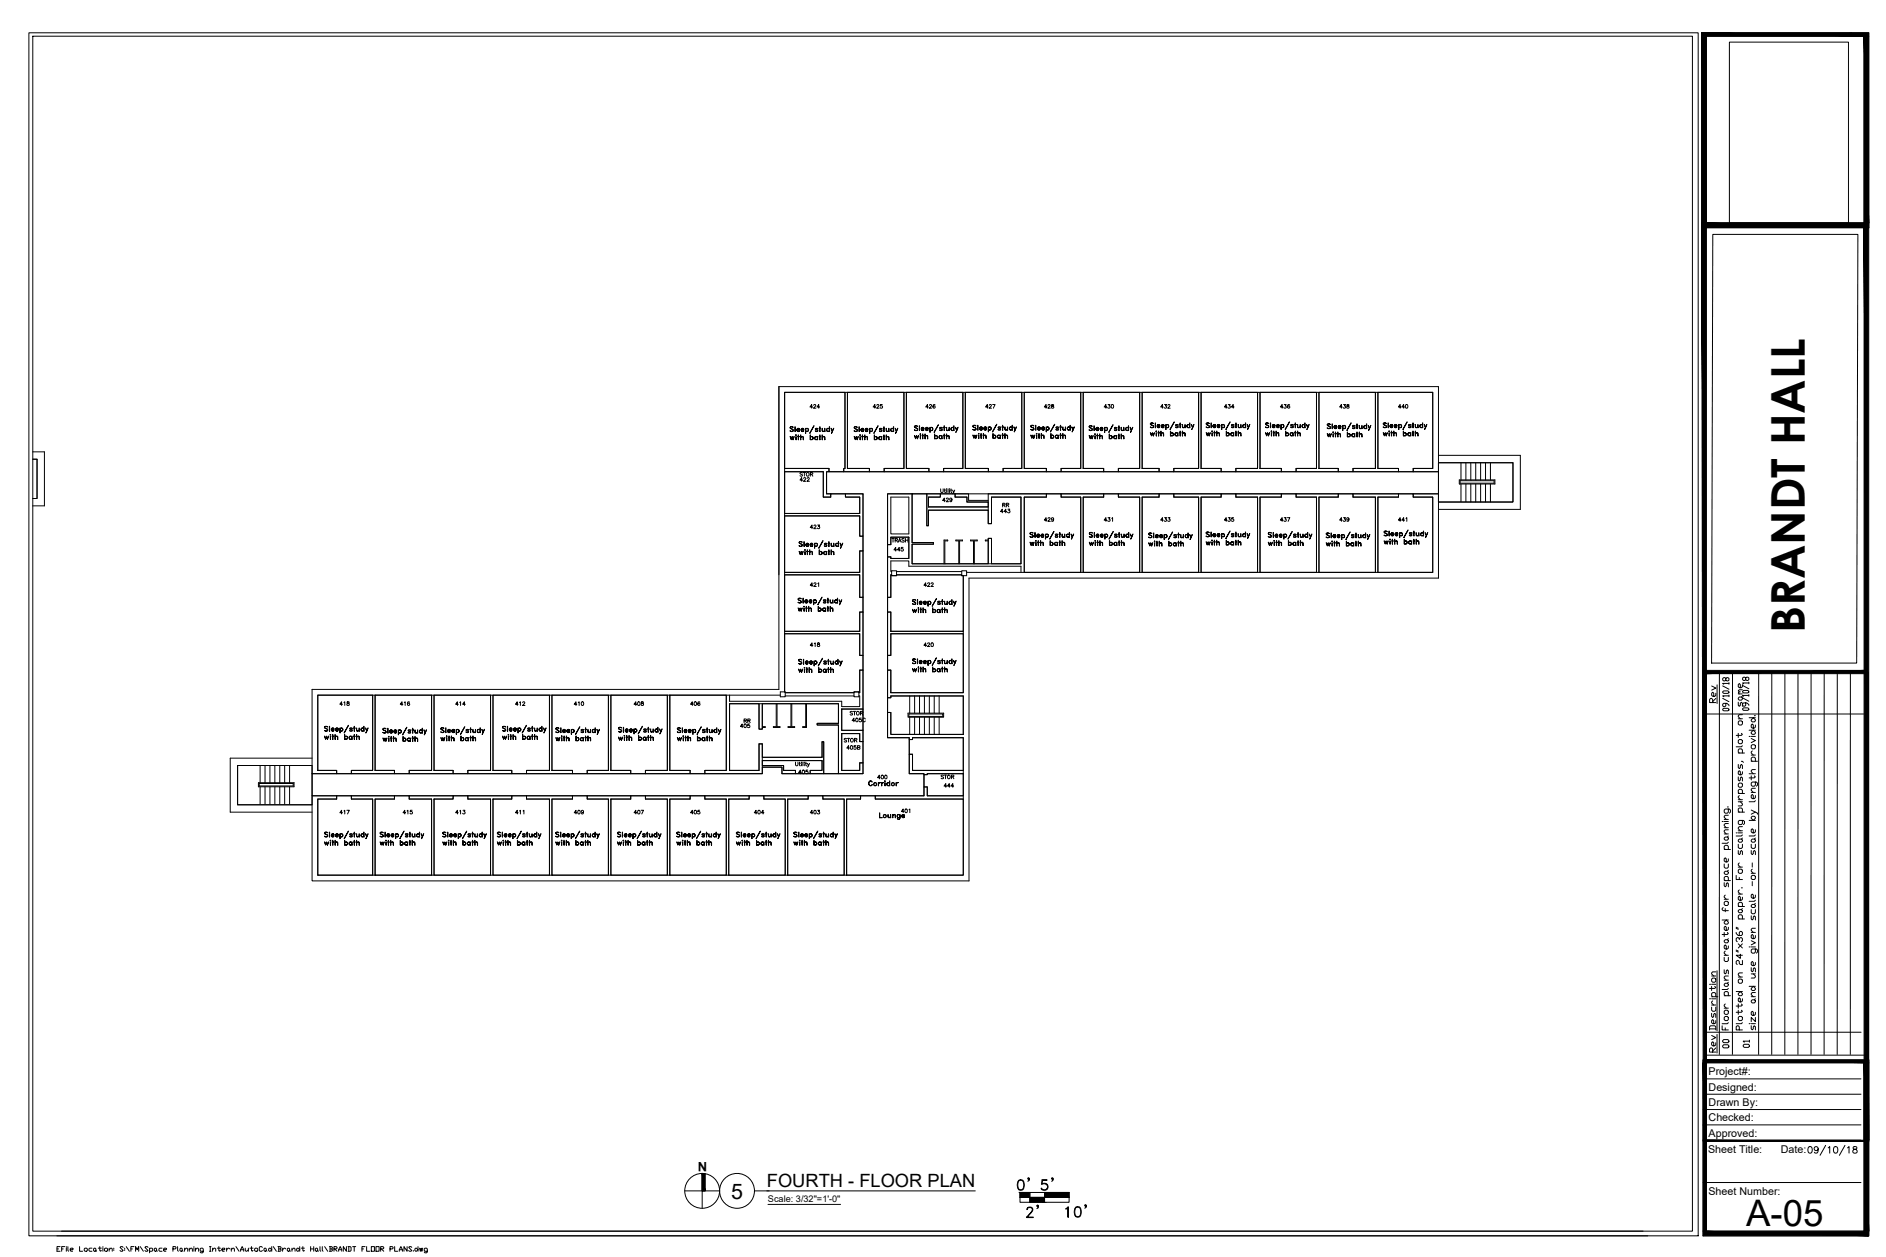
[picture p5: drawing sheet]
<svg xmlns="http://www.w3.org/2000/svg" width="914mm" height="610mm" viewBox="0 0 914 610" stroke-linecap="round" stroke-linejoin="round" font-family="sans-serif">
<defs><g id="words">
<text font-size="22.6" x="875" y="307" transform="rotate(-90 875 307)">BRANDT HALL</text>
<text font-size="17.7" x="847" y="594">A-05</text>
<text font-size="10.4" x="354" y="581">5</text>
<g font-size="10.1">
<text x="504" y="579">5'</text>
<text x="516" y="592">10'</text>
</g>
<g font-size="9.7">
<text x="500" y="579" transform="rotate(-90 500 579)">0'</text>
<text x="504" y="592" transform="rotate(-90 504 592)">2'</text>
</g>
<text font-size="8.9" x="372" y="576">FOURTH - FLOOR PLAN</text>
<text font-size="8.8" x="876" y="562">09/10/18</text>
<text font-size="7.5" x="847" y="501" transform="rotate(-90 847 501)">Plotted on 24&quot;x36&quot; paper. For scaling purposes, plot on same</text>
<g font-size="6.6">
<text x="425" y="399">Lounge</text>
<text x="840" y="509" transform="rotate(-90 840 509)">00</text>
<text x="849" y="509" transform="rotate(-90 849 509)">01</text>
</g>
<text font-size="6.3" x="343" y="564" transform="rotate(180 343 564)">N</text>
<text font-size="5.7" x="420" y="382">Corridor</text>
<text font-size="5.3" x="411" y="348">STOR</text>
<g font-size="5.2">
<text x="828" y="521">Project#:</text>
<text x="828" y="529">Designed:</text>
<text x="828" y="536">Drawn By:</text>
<text x="828" y="544">Checked:</text>
<text x="828" y="551">Approved:</text>
<text x="828" y="559">Sheet Title:</text>
<text x="863" y="559">Date:</text>
<text x="828" y="580">Sheet Number:</text>
</g>
<g font-size="4.9">
<text x="392" y="199">424</text>
<text x="422" y="199">425</text>
<text x="448" y="199">426</text>
<text x="477" y="199">427</text>
<text x="506" y="199">428</text>
<text x="534" y="199">430</text>
<text x="562" y="199">432</text>
<text x="593" y="199">434</text>
<text x="620" y="199">436</text>
<text x="649" y="199">438</text>
<text x="677" y="199">440</text>
<text x="387" y="235">422</text>
<text x="456" y="244">429</text>
<text x="484" y="250">443</text>
<text x="485" y="247">RR</text>
<text x="392" y="258">423</text>
<text x="506" y="254">429</text>
<text x="534" y="254">431</text>
<text x="562" y="254">433</text>
<text x="593" y="254">435</text>
<text x="620" y="254">437</text>
<text x="649" y="254">439</text>
<text x="677" y="254">441</text>
<text x="431" y="264">TRASH</text>
<text x="433" y="268">445</text>
<text x="392" y="286">421</text>
<text x="447" y="286">422</text>
<text x="392" y="315">418</text>
<text x="447" y="315">420</text>
<text x="164" y="343">418</text>
<text x="193" y="343">416</text>
<text x="220" y="343">414</text>
<text x="249" y="343">412</text>
<text x="278" y="343">410</text>
<text x="307" y="343">408</text>
<text x="334" y="343">406</text>
<text x="360" y="352">RR</text>
<text x="412" y="351">405C</text>
<text x="409" y="361">STOR</text>
<text x="410" y="365">405B</text>
<text x="386" y="376">405</text>
<text x="425" y="379">400</text>
<text x="455" y="379">STOR</text>
<text x="457" y="383">444</text>
<text x="164" y="396">417</text>
<text x="194" y="396">415</text>
<text x="220" y="396">413</text>
<text x="249" y="396">411</text>
<text x="278" y="396">409</text>
<text x="307" y="396">407</text>
<text x="334" y="396">405</text>
<text x="365" y="396">404</text>
<text x="392" y="396">403</text>
<text x="436" y="395">401</text>
</g>
<text font-size="4.4" x="372" y="583">Scale: 3/32&quot;=1'-0&quot;</text>
</g></defs>
<!-- layer: BLDGlines -->
<g fill="none" stroke="#000" stroke-width=".48">
<path d="M838 20h58v88h-58zM380 190h30v37h-1v2h-7v-2h-22zM380 190h315v37h-10v2h12v-42h-319v147h-227v41M380 190v146M410 190v37h-1v2h13v-2h-11v-37M411 190h27v37h-9v2h-7v-2h-11zM438 190v37h-9v2h21v-2h-11M439 190h28v37h-9v2h-8v-2h-11zM439 190v37M467 190v37h-9v2h21v-2h-11M468 190h27v37h-9v2h-7v-2h-11zM468 190v37"/>
<path d="M495 190v37h-9v2h21v-2h-10M497 190h27v37h-10v2h-7v-2h-10zM497 190v37M524 190v37h-10v2h21v-2h-10M525 190h28v37h-11v2h-7v-2h-10zM525 190v37M553 190v37h-11v2h20v-2h-8M554 190h27v37h-12v2h-7v-2h-8zM554 190v37M581 190v37h-12v2h23v-2h-10M582 190h28v37h-11v2h-7v-2h-10zM582 190v37"/>
<path d="M610 190v37h-11v2h22v-2h-10M611 190h27v37h-10v2h-7v-2h-10zM611 190v37M638 190v37h-10v2h21v-2h-10M639 190h28v37h-11v2h-7v-2h-10zM639 190v37M667 190v37h-11v2h22v-2h-10v-37M668 190h27v37h-10v2h-7v-2h-10zM16 219h6v26h-6M383 207h2h-2l2 1-1 1h-1h2zM383 212l1 1v-1l1 1v-1v1l-1-1v1zM385 207l1 2z"/>
<path d="M386 211h.1M386 212v1zM386 208h2a.7 .7 0 0 0-1 0 .7 .7 0 0 0 0 1h1a1 1 0 0 1-2 0 .7 .7 0 0 1 1-1 .7 .7 0 0 1 1 1h-2M387 212h.1M387 211v2zM388 211v2zM388 208h2a.7 .7 0 0 0-1 0 .7 .7 0 0 0 0 1h1a.7 .7 0 0 1-1 0 .7 .7 0 0 1 0-1 .7 .7 0 0 1 1 1h-2M389 212l1 1-1-1h-1zM391 208v2zM393 211v2zM395 206l-2 4zM395 209h1"/>
<path d="M395 208l2 1h-1M395 208h1M396 208h.1M396 208h-1l1 1M396 209h.1M396 212v1zM397 208h1zM397 212h1zM397 207l1 2zM397 211l1 2zM399 208v1h1h-1zM399 211v2z"/>
<path d="M399 212h1v1v-1h-1zM400 208v1zM402 207v2zM404 209l-1-1 1 1M404 208l-1 2zM414 212l1 1v-1l1 1v-1v1l-1-1v1zM414 207h2h-2l2 1-1 1h-1h2l-2-1zM416 207l1 2zM417 211h.1M417 212v1zM418 208h1a.7 .7 0 0 0-1 0 .7 .7 0 0 0 0 1h1a.7 .7 0 0 1-1 0 .7 .7 0 0 1 0-1 .7 .7 0 0 1 1 1h-1M418 212h1z"/>
<path d="M418 211v2zM419 211v2zM420 208h1a.7 .7 0 0 0-1 0 .7 .7 0 0 0 0 1h1a.7 .7 0 0 1-1 0 .7 .7 0 0 1 0-1 .7 .7 0 0 1 1 1h-1M420 212l1 1-1-1h-1zM422 208v2zM424 211v2zM426 206l-2 4zM426 209h1M426 208h1M426 208l2 1h-2M427 208h.1M427 208h-1l1 1"/>
<path d="M427 209h.1M427 212v1zM428 208h1zM428 212h1zM429 207v2zM429 211v2zM430 208v1h1h-1zM430 211v2zM430 212h1v1v-1h-1zM431 208v1zM433 207v2zM435 209l-1-1 1 1"/>
<path d="M435 208l-1 2zM443 207h2h-2l2 1v1l-2-1h2zM443 211l1 1v-1l1 1v-1v2l-1-1v1zM446 206v3zM446 210h.1M446 211h.1M446 211v2zM447 208l1-1v1h-1h1a.6 .6 0 0 0-1 0 .6 .6 0 0 0 0 1 .7 .7 0 0 0 1-1 .7 .7 0 0 1-1 1 .7 .7 0 0 1 0-1zM447 211h1zM447 210v3zM448 210l1 3zM449 212l1-1v2v-2z"/>
<path d="M449 208l1-1v1h-1h1a.6 .6 0 0 0-1 0 .6 .6 0 0 0 0 1 .7 .7 0 0 0 1-1 .7 .7 0 0 1-1 1 .7 .7 0 0 1 0-1zM451 207v3zM451 208a.8 .8 0 0 1 1-1 1 1 0 0 1 0 2 .8 .8 0 0 1-1-1v1a.7 .7 0 0 0 1-1 .7 .7 0 0 0-1-1zM453 210v3zM453 212a.8 .8 0 0 1 1-1 1 1 0 0 1 0 2 .8 .8 0 0 1-1-1l1 1a.7 .7 0 0 0 0-1 .7 .7 0 0 0 0-1zM455 206l-2 4zM455 212h2l-1-1a.7 .7 0 0 0-1 1 .7 .7 0 0 0 1 1l1-1a.8 .8 0 0 1-1 1 .8 .8 0 0 1-1-1zM456 209h1M456 208h1l-1 1M456 207h1M456 207v1M457 207l-1 1h1"/>
<path d="M457 208v1M457 211v2zM457 207h1zM457 211h1zM458 206v3zM458 210v3zM459 207v2l1-1v1h-1zM459 210v3zM459 212l1-1v2v-2zM460 207v2zM461 208h1v-1a.7 .7 0 0 0-1 1 .7 .7 0 0 0 1 1v-1a.8 .8 0 0 1-1 1 .8 .8 0 0 1 0-1zM462 206l1 3z"/>
<path d="M464 209l-1-2 1 2M464 207l-1 3zM472 211v1l1-1v1l1-1-1 2v-2l-1 2zM472 206l1 1h-1l1 1h-1h1l-1-1zM474 206v3zM474 210h.1M474 211l1 2zM475 208l1-1a.6 .6 0 0 0-1 0 .6 .6 0 0 0 0 1 .6 .6 0 0 0 1 0 .7 .7 0 0 1-1 0 .7 .7 0 0 1 0-1 .7 .7 0 0 1 1 1h-1M475 211h1zM476 210v3zM477 210v3zM477 211h1v2v-2z"/>
<path d="M477 208l1-1a.6 .6 0 0 0-1 0 .6 .6 0 0 0 0 1 .6 .6 0 0 0 1 0 .7 .7 0 0 1-1 0 .7 .7 0 0 1 0-1 .7 .7 0 0 1 1 1h-1M479 207v2zM481 210l1 3zM483 206l-2 3zM484 207h1h-1l1 1h-1M484 207l1 1h-1M484 207v1M485 211v2zM486 207h.1M486 211h.1M486 206v3zM486 210v3z"/>
<path d="M487 207v1h1v1l-1-1zM487 210v3zM487 211h1l1 2-1-2zM488 207l1 2zM491 206v3zM492 208l-1-1 1 2M493 207l-1 2zM500 211v1l1-1v1l1-1-1 2v-2l-1 2zM500 206l1 1h-1l1 1h-1h1l-1-1zM502 206v3zM503 210h.1M503 211v2z"/>
<path d="M503 208l1-1a.6 .6 0 0 0-1 0 .6 .6 0 0 0 0 1 .6 .6 0 0 0 1 0 .7 .7 0 0 1-1 0 .7 .7 0 0 1 0-1 .7 .7 0 0 1 1 1h-1M503 211h1zM504 210v3zM505 210v3zM505 211h1v2v-2zM505 208l1-1a.6 .6 0 0 0-1 0 .6 .6 0 0 0 0 1 .6 .6 0 0 0 1 0 .7 .7 0 0 1-1 0 .7 .7 0 0 1 1-1 .7 .7 0 0 1 0 1h-1M507 207v2zM509 210l1 3zM511 206l-2 3zM512 208h1M512 207l1 1h-1M512 207h1"/>
<path d="M512 207v1M513 207h-1l1 1M513 208h.1M513 211v2zM514 207h1zM514 211h1zM514 206v3zM514 210v3zM515 207v1h1v1l-1-1zM515 210v3zM516 211l1 2-1-2h-1zM516 207l1 2z"/>
<path d="M519 206v3zM520 208v-1v2M521 207l-1 2zM528 207h2h-2l1 1v1l-1-1h1zM528 211l1 1v-1v1l1-1-1 2v-1v1zM530 206l1 3zM531 210h.1M531 211h.1M531 211v2zM531 208l1-1 1 1h-2h2a.6 .6 0 0 0-1 0 .6 .6 0 0 0 0 1 .7 .7 0 0 0 1-1 .7 .7 0 0 1-1 1 .7 .7 0 0 1-1-1zM532 211h.1M532 210v3z"/>
<path d="M533 210v3zM533 208l1-1 1 1h-2h2a.6 .6 0 0 0-1 0 .6 .6 0 0 0 0 1 .7 .7 0 0 0 1-1 .7 .7 0 0 1-1 1 .7 .7 0 0 1-1-1zM534 211v2v-2l-1 1zM536 207v3zM536 208a.8 .8 0 0 1 1-1 1 1 0 0 1 0 2 .8 .8 0 0 1-1-1v1a.7 .7 0 0 0 1-1 .7 .7 0 0 0-1-1zM538 210v3zM538 212a.8 .8 0 0 1 1-1 1 1 0 0 1 0 2 .8 .8 0 0 1-1-1v1a.7 .7 0 0 0 1-1 .7 .7 0 0 0-1-1zM540 206l-2 4zM540 212h1v-1a.7 .7 0 0 0-1 1 .7 .7 0 0 0 1 1v-1a.8 .8 0 0 1-1 1 .8 .8 0 0 1 0-1zM540 209h1M540 208h2l-1 1M540 207h1"/>
<path d="M541 207v1M541 207l-1 1h1M541 208v1M541 211v2zM542 207h1zM542 211h1zM542 206l1 3zM542 210l1 3zM544 207v2l1-1-1 1zM544 210v3zM544 212l1-1v2v-2zM545 207v2z"/>
<path d="M546 208h1v-1a.7 .7 0 0 0-1 1 .7 .7 0 0 0 1 1v-1a.8 .8 0 0 1-1 1 .8 .8 0 0 1 0-1zM547 206v3zM549 209l-1-2 1 2M549 207l-1 3zM558 205h1h-1l1 2h-1h1zM558 210v1l1-1v1l1-1-1 1v-1l-1 1zM560 205v2zM561 209h.1M561 210v1zM561 206h1l-1 1 1-1a.6 .6 0 0 0-1 0 .6 .6 0 0 0 0 1 .6 .6 0 0 0 1 0 .7 .7 0 0 1-1 0zM561 210h1zM562 209v2z"/>
<path d="M563 209v2zM563 206h1l-1 1 1-1a.6 .6 0 0 0-1 0 .6 .6 0 0 0 0 1 .6 .6 0 0 0 1 0 .7 .7 0 0 1-1 0zM563 210h1v1v-1h-1zM565 206v2zM567 209l1 2zM569 205l-2 3zM570 207h.1M570 206h1h-1l1 1M570 207h1M570 206l1 1h-1M570 206h.1M571 210v1z"/>
<path d="M572 206h1zM572 210h1zM572 205v2zM572 209v2zM573 206v1h1h-1zM573 209v2zM573 210h1l1 1-1-1zM574 206l1 1zM577 205v2zM578 207v-1v1M579 206l-1 2zM585 210v1l1-1v1l1-1-1 1v-1l-1 1z"/>
<path d="M585 205h1h-1l1 2h-1h1l-1-1zM587 205v2zM588 209h.1M588 210v1zM588 206h1l-1 1 1-1a.6 .6 0 0 0-1 0 .6 .6 0 0 0 0 1 .6 .6 0 0 0 1 0 .7 .7 0 0 1-1 0 .7 .7 0 0 1 0-1zM588 210h1zM589 209v2zM590 209v2zM590 210h1v1v-1zM590 206h1l-1 1 1-1a.6 .6 0 0 0-1 0 .6 .6 0 0 0 0 1 .6 .6 0 0 0 1 0 .7 .7 0 0 1-1 0zM592 206v2zM595 209v2z"/>
<path d="M596 205l-2 3zM597 207h1M598 206h-1l1 1M598 207h.1M598 210v1zM598 206h-1l1 1h-1M599 206h1zM599 210h1zM599 205v2zM599 209v2zM600 206l1 1h1h-1h-1zM600 209v2z"/>
<path d="M600 210h2v1l-1-1zM602 206v1zM604 205v2zM605 207v-1v1M606 206l-1 2zM614 210v1l1-1v1l1-1-1 1v-1l-1 1zM614 205h1h-1l1 2h-1h1l-1-1zM616 205v2zM616 209h.1M616 210l1 1zM617 206h1l-1 1 1-1a.6 .6 0 0 0-1 0 .6 .6 0 0 0 0 1 .6 .6 0 0 0 1 0 .7 .7 0 0 1-1 0 .7 .7 0 0 1 0-1zM617 210h1z"/>
<path d="M618 209v2zM619 209v2zM619 210h1v1v-1zM619 206h1l-1 1 1-1a.6 .6 0 0 0-1 0 .6 .6 0 0 0 0 1 .6 .6 0 0 0 1 0 .7 .7 0 0 1-1 0zM621 206v2zM623 209v2zM625 205l-2 3zM626 207h1M627 206h-1l1 1M627 207h.1M627 210v1zM627 206h-1l1 1h-1"/>
<path d="M628 206h.1M628 210h.1M628 205v2zM628 209v2zM629 206v1h1h-1zM629 209v2zM629 210h1v1v-1zM630 206v1zM633 205v2zM634 207l-1-1 1 1M635 206l-1 2zM643 210l1 2v-2l1 2 1-2-1 2-1-1v1z"/>
<path d="M644 206h1h-1l1 1v1h-2h2l-1-2zM646 206v2zM646 209h.1M646 210h.1M646 210v2zM647 207h1a.6 .6 0 0 0-1 0 .6 .6 0 0 0 0 1 .7 .7 0 0 0 1-1 .7 .7 0 0 1-1 0 .7 .7 0 0 1 0-1 .7 .7 0 0 1 1 1h-1M647 210h1zM647 209l1 3zM649 209v3zM649 211l1-1v2v-1zM649 207h1a.6 .6 0 0 0-1 0 .6 .6 0 0 0 0 1 .7 .7 0 0 0 1-1 .7 .7 0 0 1-1 0 .7 .7 0 0 1 0-1 .7 .7 0 0 1 1 1h-1M651 206v3z"/>
<path d="M653 209v3zM655 205l-2 4zM656 208h.1M656 208h1M656 207h1M656 207l1 1h-1M656 206v1M657 206l-1 1h1M657 207v1M657 210v2zM658 206h.1M658 210h.1"/>
<path d="M658 206v2zM658 209v3zM659 206v2l1-1v1h-1zM659 209v3zM659 211l1-1v2v-1zM660 206v2zM663 206v2zM664 208l-1-2 1 2M665 206l-1 3zM671 210v1l1-1v1l1-1-1 1v-1l-1 1zM671 205h1h-1l1 2h-1h1l-1-1zM673 205v2z"/>
<path d="M673 209h.1M673 210l1 1zM674 206h1l-1 1 1-1a.6 .6 0 0 0-1 0 .6 .6 0 0 0 0 1 .6 .6 0 0 0 1 0 .7 .7 0 0 1-1 0zM674 210h1zM675 209v2zM676 209v2zM676 210h1v1v-1zM676 206h1v1h-1l1-1a.6 .6 0 0 0-1 0 .6 .6 0 0 0 0 1 .6 .6 0 0 0 1 0 .7 .7 0 0 1-1 0 .7 .7 0 0 1 0-1zM678 206v2zM680 209v2zM682 205l-2 3zM683 207h1"/>
<path d="M684 206h-1l1 1M684 207h.1M684 210v1zM684 206h-1l1 1h-1M685 206h.1M685 210h.1M685 205v2zM685 209v2zM686 206v1h1h-1zM686 209v2zM686 210h1l1 1-1-1zM687 206l1 1z"/>
<path d="M690 205v2zM691 207l-1-1 1 1M692 206l-1 2zM16 223h2v19h-2h2v-19zM380 227h22v2h-1v10h2v2h-4v-12h-19M380 229h19v12h4v-2h7v2h7v8h-37zM442 239h-12v22M442 239h7v16h1v-8h29v7h2v-13h14v32h-14v-12h-2v12h-37v-9h11v-1h-11zM442 239v24h11v1h-11v9h53v-32h-14v13h-2v-15h28v2h-10v37M463 239h7v4h9M697 224h37v19h-37M697 224h37v19h-37z"/>
<path d="M697 221h40v26h-40M708 233h17v2h-17zM708 233h16v1h-16zM708 224v9M708 235v8M711 224v9M711 235v8M713 224v9M713 235v8M715 224v9M715 235v8M718 224v9"/>
<path d="M718 235v8M720 224v9M720 235v8M723 224v9M723 235v8M380 249h37v-8h-7v-2h8v21h-1v-10h-37M380 250h37v10h1v7h-1v11h-37zM432 241h9v18h-9zM450 246v-5h6v-2h-7v16h1v-8h29M450 241h6v-2h7v2h6v2h10v3h-29zM450 246h29M463 241h6v2h10"/>
<path d="M497 241h10v-2h7v2h10v37h-27zM499 259h2h-2l2 1h-2h2zM502 258v3zM503 260l1-1a.6 .6 0 0 0-1 0 .6 .6 0 0 0 0 1 .6 .6 0 0 0 1 0 .7 .7 0 0 1-1 0 .7 .7 0 0 1 0-1 .7 .7 0 0 1 1 1h-1M505 260l1-1a.6 .6 0 0 0-1 0 .6 .6 0 0 0 0 1 .6 .6 0 0 0 1 0 .7 .7 0 0 1-1 0 .7 .7 0 0 1 0-1 .7 .7 0 0 1 1 1h-1M507 259v2zM507 259a.8 .8 0 0 1 1 0 .8 .8 0 0 1 0 1 .8 .8 0 0 1-1 0 .7 .7 0 0 0 1 0 .7 .7 0 0 0-1-1zM511 258l-2 3zM512 259l1 1h-1h1M513 259h-1l1 1M513 260h.1M513 259l-1 1"/>
<path d="M513 259h1zM514 258v3zM515 259v1h1v1l-1-1zM516 259v2zM518 258l1 3zM520 259l-1 2zM525 241h10v-2h7v2h11v37h-28zM528 259h2h-2l2 1h-1h-1h2zM531 258v3zM532 260l1-1a.6 .6 0 0 0-1 0 .6 .6 0 0 0 0 1 .6 .6 0 0 0 1 0 .7 .7 0 0 1-1 0 .7 .7 0 0 1 0-1 .7 .7 0 0 1 1 1h-1M534 260l1-1a.6 .6 0 0 0-1 0 .6 .6 0 0 0 0 1 .6 .6 0 0 0 1 0 .7 .7 0 0 1-1 0 .7 .7 0 0 1 0-1 .7 .7 0 0 1 1 1h-1M536 259v2z"/>
<path d="M536 259a.8 .8 0 0 1 1 0 .8 .8 0 0 1 0 1 .8 .8 0 0 1-1 0 .7 .7 0 0 0 1 0 .7 .7 0 0 0-1-1zM540 258l-2 3zM540 259l2 1h-1M540 259h2M541 259v1M541 259h-1l2 1M541 260h.1M542 259h1zM543 258v3zM544 259v1h1l-1 1v-1zM545 259v2zM547 258v3z"/>
<path d="M549 259l-1 2zM554 241h8v-2h7v2h12v37h-27zM557 259h1h-1l1 1v1l-1-1h1zM559 258v3zM560 260l1-1 1 1h-2h1a.7 .7 0 0 1 0 1 .7 .7 0 0 1-1-1zM562 260l1-1 1 1h-2h1a.7 .7 0 0 1 0 1 .7 .7 0 0 1-1-1zM564 259v3zM568 258l-2 4zM569 259l1 1-1-1 1 1-1 1M569 260h1l-1 1M569 259v1M571 259h1z"/>
<path d="M571 258v3zM572 259l1 2 1-1-1 1zM574 259v2zM576 258v3zM578 259l-1 3zM582 241h10v-2h7v2h11v37h-28zM585 258h1h-1l1 1v1h-1h1l-1-1zM587 258v2zM588 259h1a.6 .6 0 0 0-1 0 .6 .6 0 0 0 0 1 .6 .6 0 0 0 1 0 .7 .7 0 0 1-1 0 .7 .7 0 0 1 1-1 .7 .7 0 0 1 0 1h-1M590 259h1a.6 .6 0 0 0-1 0 .6 .6 0 0 0 0 1 .6 .6 0 0 0 1 0 .7 .7 0 0 1-1 0 .7 .7 0 0 1 1-1 .7 .7 0 0 1 0 1h-1M592 259v2zM596 258l-2 3z"/>
<path d="M597 259l1 1h-1h1M597 259h1M597 259h.1M598 259h-1l1 1M598 260h.1M599 259h1zM599 258v2zM600 259l1 1h1h-1h-1zM602 259v1zM604 258v2zM606 259l-1 2zM611 241h10v-2h7v2h10v37h-27z"/>
<path d="M615 259h1h-1l1 1h-1h1zM617 258v3zM618 260l1-1a.6 .6 0 0 0 0 1 .7 .7 0 0 1-1 0 .7 .7 0 0 1 1-1 .7 .7 0 0 1 1 1h-2M620 260l1-1a.6 .6 0 0 0 0 1 .7 .7 0 0 1-1 0 .7 .7 0 0 1 1-1 .7 .7 0 0 1 1 1h-2M622 259v2zM623 259a.8 .8 0 0 1 1 0 .8 .8 0 0 1 0 1 1 1 0 0 1-2 0h1a.7 .7 0 0 0 1 0 .7 .7 0 0 0-1-1zM626 258l-2 3zM627 259h1h-1l1 1h-1M627 259l1 1h-1M627 259v1M629 259h1zM629 258v3z"/>
<path d="M630 259l1 1h1h-1zM632 259v2zM633 259h1h-1a.7 .7 0 0 0 0 1h1a.8 .8 0 0 1-1 0 .8 .8 0 0 1 0-1zM634 258v3zM636 259l-1 2zM639 241h10v-2h7v2h11v37h-28zM643 259h2h-2l1 1v1l-1-1h1l-1-1zM645 258v3zM646 260l1-1 1 1h-2h1a.7 .7 0 0 1 0 1 .7 .7 0 0 1-1-1zM648 260l1-1 1 1h-2h2a.6 .6 0 0 0-1 0 .6 .6 0 0 0 1 0 .7 .7 0 0 1-1 1 .7 .7 0 0 1-1-1zM650 259l1 3zM655 258l-3 4z"/>
<path d="M655 260h1l-1 1h1M656 259l-1 1h1M656 259l-1 1M657 259h1zM657 258v3zM659 259v2l1-1-1 1zM660 259v2zM662 258v3zM664 259l-1 3zM668 241h10v-2h7v2h10v37h-27zM671 258h2h-2l2 1-1 1h-1h2zM673 258l1 2z"/>
<path d="M674 259h2a.6 .6 0 0 0-1 0 .6 .6 0 0 0 0 1 .7 .7 0 0 0 1-1 1 1 0 0 1-2 0 .7 .7 0 0 1 1-1 .7 .7 0 0 1 1 1h-2M676 259h2a.6 .6 0 0 0-1 0 .6 .6 0 0 0 0 1 .7 .7 0 0 0 1-1 1 1 0 0 1-2 0 .7 .7 0 0 1 1-1 .7 .7 0 0 1 1 1h-2M679 258v3zM683 257l-2 4zM683 260h1M683 259h2l-1 1M683 259h1M684 258v1M684 258l-1 1h1M684 259v1M685 258h1zM685 258l1 2z"/>
<path d="M687 258v2l1-1-1 1zM688 258v2zM690 258v2zM692 260l-1-2 1 2M692 258l-1 3zM380 279h37v11h1v7h-1v9h-37zM380 278h37v-11h1v23h-1v-11h-37M387 263h2h-1l1 1v1h-2h2zM387 267l1 2v-2l1 2v-2v2l-1-1v1zM390 263v2zM390 267h.1M390 267v2z"/>
<path d="M391 264l1-1v1h-1h1a.6 .6 0 0 0-1 0 .6 .6 0 0 0 0 1 .6 .6 0 0 0 1 0 .7 .7 0 0 1-1 0 .7 .7 0 0 1 0-1zM391 267l1 1zM391 267v2zM393 267v2zM393 268h1v1v-1zM393 264l1-1v1h-1h1a.6 .6 0 0 0-1 0 .6 .6 0 0 0 0 1 .6 .6 0 0 0 1 0 .7 .7 0 0 1-1 0 .7 .7 0 0 1 0-1zM395 263v3zM397 267v2zM399 262l-2 4zM400 265h1M400 264l1 1h-1M401 264h-1h1"/>
<path d="M401 264v1M401 267v2zM401 264h-1M401 263l1 1zM401 267l1 1zM402 263v2zM402 267v2zM403 263v2h1h-1zM403 267v2zM403 268h1v1v-1zM404 263v2zM406 263l1 2z"/>
<path d="M408 265l-1-2 1 2M409 263l-2 3zM432 279h35v27h-35v-9h-2v-7h2zM432 261h9v10h-9v-1h-2v-6h2zM432 261h9M432 277v-5h9v3h54v3M432 277h3v2h-3zM435 277h31M435 279h31M441 261v10h-9v-1h-2v20h2v-11M458 273v-11h1h-1v11M465 273v-11h-2h4h-2v11"/>
<path d="M466 277h3v2h-3zM467 279v57h-35M469 278h226v-37h-10v-2h12v41h-227v147h-319v-41h12v2h-9v36h313v-66h-25v1h-1v-1h-11v-12h2v10h35M472 273v-11h-1h3h-2v11M479 273v-11h-1h1v-1h2v12M499 263l1 1v-1l1 1v-1v2l-1-2v2zM502 262h.1M502 263v2zM503 263h1zM503 262v3zM504 262l1 3zM505 263h1v2v-2z"/>
<path d="M509 262v3zM511 263h2h-1a.7 .7 0 0 0-1 1 .7 .7 0 0 0 1 0h1a.8 .8 0 0 1-1 0 .8 .8 0 0 1-1-1zM513 263v2zM513 263h1zM514 262v3zM515 262v3zM515 263h1v2v-2zM520 260l-1-1 1 2M524 278v-37h-10v-2h21v2h-10v37M528 263l1 1v-1l1 1v-1v2l-1-2v2zM531 262h.1M531 263v2z"/>
<path d="M532 263h1zM532 262v3zM533 262v3zM533 263h1l1 2-1-2zM538 262v3zM540 263h1a.7 .7 0 0 0-1 1 .7 .7 0 0 0 1 0 .8 .8 0 0 1-1 0 .8 .8 0 0 1 0-1zM540 260h2M541 263l1 2zM542 263h1zM543 262v3zM544 262v3zM544 263h1v2v-2h-1z"/>
<path d="M549 260l-1-1 1 2M553 278v-37h-11v-2h20v2h-8v37M557 263v1l1-1v1l1-1-1 2v-1l-1 1zM560 262h.1M560 263h.1M560 263v2zM561 263h.1M561 262v3zM562 262v3zM562 264l1-1v2v-2zM567 262v3zM570 263v2z"/>
<path d="M571 263h1zM571 262v3zM572 262l1 3zM573 264l1-1v2v-2zM577 261v-2v2M581 278v-37h-12v-2h23v2h-10v37M585 263v1l1-1v1l1-1-1 1v-1l-1 1zM588 262h.1M588 263v1zM588 263h1zM589 262v2zM590 262v2z"/>
<path d="M590 263h1v1v-1zM594 262l1 2zM598 263v1zM599 263h1zM599 262v2zM600 262v2zM601 263h1v1l-1-1h-1zM605 260v-1v1M610 278v-37h-11v-2h22v2h-10v37M615 263v1l1-1v1l1-1-1 2v-2l-1 2zM618 262h.1M618 263v2z"/>
<path d="M619 263h.1M619 262v3zM620 262v3zM620 263h1v2v-2zM625 262v3zM625 263a.8 .8 0 0 1 1 0 .8 .8 0 0 1 0 1 .8 .8 0 0 1-1 0 .7 .7 0 0 0 1 0 .7 .7 0 0 0-1-1zM627 263h1a.7 .7 0 0 0-1 1 .7 .7 0 0 0 1 0 .8 .8 0 0 1-1 0 .8 .8 0 0 1 0-1zM628 263v2zM629 263h1zM629 262v3zM630 262l1 3zM631 263h1v2v-2h-1z"/>
<path d="M635 260v-1v2M638 278v-37h-10v-2h21v2h-10v37M643 263l1 1v-1v1l1-1-1 2v-1v1zM646 262h.1M646 263h.1M646 263v2zM647 263h.1M647 262v3zM648 262v3zM648 264l1-1v2v-2zM653 262v3zM656 260v1"/>
<path d="M656 263v2zM657 263h1zM657 262v3zM659 262v3zM659 264l1-1v2v-2zM663 261v-2v2M667 278v-37h-11v-2h22v2h-10v37M671 262l1 2v-2l1 2v-2v2l-1-1v1zM674 261h.1M674 262h.1M674 262v2zM675 262h.1"/>
<path d="M675 261v3zM676 261v3zM676 263l1-1 1 2-1-2zM681 261v3zM684 262v2zM685 262h1zM685 261l1 3zM687 261v3zM687 263l1-1v2v-2zM387 295v1l1-1v1l1-1-1 1v-1l-1 1zM387 290h2h-2l1 2h-1h1l-1-1zM389 290v2z"/>
<path d="M390 294h.1M390 295v1zM390 291h1h1l-2 1 1-1a.6 .6 0 0 0 0 1 .7 .7 0 0 1-1 0zM391 295h.1M391 294v2zM392 294v2zM392 295h1v1v-1zM392 291h1h1l-2 1 2-1a.6 .6 0 0 0-1 0 .6 .6 0 0 0 0 1 .6 .6 0 0 0 1 0 .7 .7 0 0 1-1 0 .7 .7 0 0 1-1 0zM394 291l1 2zM397 294v2zM399 290l-3 3zM399 292h.1"/>
<path d="M399 292h1M399 291h1M399 291l1 1h-1M399 291h.1M400 291h-1l1 1M400 292h.1M400 295v1zM401 291h1zM401 295h1zM401 290v2zM401 294v2zM402 291l1 1h1h-1z"/>
<path d="M402 294l1 2zM403 295h1v1v-1zM404 291v1zM406 290v2zM407 292v-1v1M408 291l-1 2zM442 291h2h-1l1 1v1h-2h2zM442 296l1 1v-1l1 1v-1v1l-1-1v1zM445 291v2zM445 295h.1M445 296v1zM446 292h1a.6 .6 0 0 0-1 0 .6 .6 0 0 0 0 1 .6 .6 0 0 0 1 0 .7 .7 0 0 1-1 0 .7 .7 0 0 1 0-1 .7 .7 0 0 1 1 0h-1"/>
<path d="M446 296h1zM446 295v2zM447 295l1 2zM448 296h1v1v-1zM448 292h1a.6 .6 0 0 0-1 0 .6 .6 0 0 0 0 1 .6 .6 0 0 0 1 0 .7 .7 0 0 1-1 0 .7 .7 0 0 1 0-1 .7 .7 0 0 1 1 0h-1M450 292v2zM450 292a.8 .8 0 0 1 1 0 .8 .8 0 0 1 0 1 .8 .8 0 0 1-1 0 .7 .7 0 0 0 1-1 .7 .7 0 0 0-1 0zM452 295v2zM452 296a.8 .8 0 0 1 1 0 .8 .8 0 0 1 0 1 .8 .8 0 0 1-1 0h1a.7 .7 0 0 0 1-1 .7 .7 0 0 0-1 0zM454 290l-2 4zM455 296h1h-1a.7 .7 0 0 0-1 0 .7 .7 0 0 0 1 1h1a1 1 0 0 1-2 0 .8 .8 0 0 1 1-1zM455 292l1 1h-1h1"/>
<path d="M455 292h1M455 292h.1M456 292v1M456 292h.1M456 296v1zM456 292h-1l1 1M456 292h1zM456 296h1zM457 291v2zM457 295v2zM458 292v1h1h-1zM458 295v2z"/>
<path d="M458 296h1v1v-1zM459 292v1zM460 292h1a.7 .7 0 0 0-1 0 .7 .7 0 0 0 1 1 .8 .8 0 0 1-1 0 .8 .8 0 0 1 0-1zM461 291l1 2zM463 293l-1-1 1 1M463 292l-1 2zM380 307h37v11h1v7h-1v11h-36zM380 306h37v-9h1v21h-1v-11h-37M390 320v2zM399 319l-2 4zM402 320v2zM406 320v2z"/>
<path d="M432 307h35v29h-35v-11h-2v-7h2zM432 306v-9h-2v21h2v-11h35M432 306h35M442 320h2h-1l1 1v1h-2h2zM445 319v3zM454 319l-2 4zM457 319v3zM461 319l1 3zM154 337h27v37h-11v1h-7v-1h-9zM181 337v37h-11v1h21v-1h-9M182 337h27v37h-11v1h-7v-1h-9zM182 337v37"/>
<path d="M209 337v37h-11v1h22v-1h-10M210 337h28v37h-11v1h-7v-1h-10zM210 337v37M238 337v37h-11v1h21v-1h-9M239 337h27v37h-11v1h-7v-1h-9zM239 337v37M266 337v37h-11v1h23v-1h-10M268 337h27v37h-10v1h-7v-1h-10zM268 337v37M295 337v37h-10v1h21v-1h-10M296 337h28v37h-11v1h-7v-1h-10zM296 337v37"/>
<path d="M324 337v37h-11v1h22v-1h-10v-37M325 337h27v37h-10v1h-7v-1h-10zM352 337v37h-10v1h28v-14h-2v13h-14M354 337v3h54v3h9v-5h-1M378 336h3v2h-3zM378 337h-224v37M381 338h33M381 336h33M387 320h2h-2l2 1v1h-2h2zM387 324l1 2v-2l1 2v-2v2l-1-1v1zM390 324h.1M390 324v2z"/>
<path d="M391 321h1a.7 .7 0 0 0-1 0 .7 .7 0 0 0 0 1h1a.7 .7 0 0 1-1 0 .7 .7 0 0 1 0-1 .7 .7 0 0 1 1 0h-1M391 324l1 1zM391 324v2zM392 324v2zM393 321h1a.7 .7 0 0 0-1 0 .7 .7 0 0 0 0 1h1a.7 .7 0 0 1-1 0 .7 .7 0 0 1 0-1 .7 .7 0 0 1 1 0h-1M393 325h1v1l-1-1h-1zM395 321v2zM397 324v2zM400 322h1M400 321h1M400 321l1 1h-1M400 321v1"/>
<path d="M400 324l1 2zM401 321h-2l2 1M401 321h1zM401 324l1 1zM402 324v2zM403 321v1h1h-1zM403 324v2zM403 325h1v1v-1h-1zM404 321v1zM408 322l-1-1 1 1M408 321l-1 2zM414 336h2v2h-2z"/>
<path d="M416 336h1v-11h1v19h-10M430 338h2h35v18h-35v-10h-2zM432 336v-11h-2v13h2h35v18M441 338v8M442 324l1 2v-2l1 2v-2v2l-1-1v1zM443 338v8M445 323h.1M445 324h.1M445 324v2zM446 321l1-1v1h-1h1a.6 .6 0 0 0-1 0 .6 .6 0 0 0 0 1 .7 .7 0 0 0 1-1 .7 .7 0 0 1-1 1 .7 .7 0 0 1 0-1zM446 338v8M446 324h1z"/>
<path d="M446 323v3zM447 323l1 3zM448 325l1-1v2v-2zM448 321l1-1v1h-1h1a.6 .6 0 0 0-1 0 .6 .6 0 0 0 0 1 .7 .7 0 0 0 1-1 .7 .7 0 0 1-1 1 .7 .7 0 0 1 0-1zM448 338v8M450 320v3zM451 338v8M452 323v3zM453 338v8M455 322h1M455 321h1M455 320l1 1-1 1"/>
<path d="M455 338v8M456 321v1M456 320v1M456 324v2zM456 321h-1h1M456 320h1zM456 324h1zM457 323v3zM458 320v2l1-1v1h-1zM458 323v3zM458 325l1-1v2v-2zM459 320v2z"/>
<path d="M463 322l-1-2 1 2M463 320l-1 3zM157 353h2h-2l2 1h-2h2zM157 357l1 1v-1l1 1v-1v2l-1-2v2zM160 352v3zM160 356h.1M160 357v2zM161 353h1v1h-1h1v-1a.6 .6 0 0 0-1 0 .6 .6 0 0 0 0 1 .6 .6 0 0 0 1 0 .7 .7 0 0 1-1 1 .7 .7 0 0 1 0-1zM161 357h1zM161 356v3zM162 356l1 3zM163 357h1v2v-2z"/>
<path d="M163 353h1v1h-1h1v-1a.6 .6 0 0 0-1 0 .6 .6 0 0 0 0 1 .6 .6 0 0 0 1 0 .7 .7 0 0 1-1 1 .7 .7 0 0 1 0-1zM165 353v2zM165 353a.8 .8 0 0 1 1 0 .8 .8 0 0 1 0 1 .8 .8 0 0 1-1 0 .7 .7 0 0 0 1 0 .7 .7 0 0 0-1-1zM167 356v3zM167 357a.8 .8 0 0 1 1 0 .8 .8 0 0 1 0 1 .8 .8 0 0 1-1 0h1a.7 .7 0 0 0 0-1zM169 352l-2 3zM170 353h1h-1l1 1h-1M170 353l1 1h-1M170 353v1M171 357v2zM171 353h1zM171 357h1z"/>
<path d="M172 352v3zM172 356v3zM173 353v1h1h-1zM173 356v3zM173 357h1v2v-2zM174 353v2zM175 353h1a.7 .7 0 0 0-1 1 .7 .7 0 0 0 1 0 .8 .8 0 0 1-1 0 .8 .8 0 0 1 0-1zM176 352v3zM178 354l-1-1 1 2M178 353l-1 2zM186 353h1h-1l1 2h-1h1zM186 358v1l1-1v1l1-1-1 1v-1l-1 1z"/>
<path d="M188 353v3zM188 357h.1M188 358l1 1zM189 355l1-1a.6 .6 0 0 0-1 0 .6 .6 0 0 0 0 1 .6 .6 0 0 0 1 0 .7 .7 0 0 1-1 0 .7 .7 0 0 1 0-1 .7 .7 0 0 1 1 1h-1M189 358h1zM190 357v2zM191 357v2zM191 355l1-1a.6 .6 0 0 0-1 0 .6 .6 0 0 0 0 1 .6 .6 0 0 0 1 0 .7 .7 0 0 1-1 0 .7 .7 0 0 1 0-1 .7 .7 0 0 1 1 1h-1M191 358h1v1v-1h-1zM193 354v2zM193 354a.8 .8 0 0 1 1 0 .8 .8 0 0 1 0 1 .8 .8 0 0 1-1 0h1a.7 .7 0 0 0 0-1zM195 357v2z"/>
<path d="M195 358a1 1 0 0 1 2 0 .8 .8 0 0 1 0 1 1 1 0 0 1-2 0h1a.7 .7 0 0 0 1 0 .7 .7 0 0 0-1-1zM197 353l-2 3zM198 358h1h-1a.7 .7 0 0 0 0 1h1a.8 .8 0 0 1-1 0 .8 .8 0 0 1 0-1zM198 354l1 1h-1h1M198 354h1M198 354v1M199 354h-1l1 1M199 355h.1M199 358v1zM200 354h.1M200 358h.1M200 353v3z"/>
<path d="M200 357v2zM201 354v1h1h-1zM201 357v2zM202 358l1 1-1-1h-1zM202 354l1 2zM203 354h2h-1a.7 .7 0 0 0-1 1 .7 .7 0 0 0 1 0h1a.8 .8 0 0 1-1 0 .8 .8 0 0 1-1-1zM205 353v3zM206 355l-1-1 1 2M207 354l-1 2zM214 358v1l1-1v1l1-1-1 1v-1l-1 1zM214 353h1h-1l1 1v1h-1h1l-1-1zM216 353v2z"/>
<path d="M217 357h.1M217 358v1zM217 354h1a.6 .6 0 0 0-1 0 .6 .6 0 0 0 0 1 .6 .6 0 0 0 1 0 .7 .7 0 0 1-1 0 .7 .7 0 0 1 0-1 .7 .7 0 0 1 1 1h-1M217 358h1zM218 357v2zM219 357v2zM219 358h1v1v-1zM219 354h1a.6 .6 0 0 0-1 0 .6 .6 0 0 0 0 1 .6 .6 0 0 0 1 0 .7 .7 0 0 1-1 0 .7 .7 0 0 1 1-1 .7 .7 0 0 1 0 1h-1M221 354v2zM223 357l1 2zM225 352l-2 4zM226 355h.1"/>
<path d="M226 355h1M226 354h1M226 354l1 1h-1M226 354h.1M227 354h-1l1 1M227 355h.1M227 358v1zM228 354h1zM228 358h1zM228 353v2zM228 357v2zM229 354v1h1h-1z"/>
<path d="M229 357v2zM229 358h1l1 1-1-1zM230 354l1 1zM233 353v2zM234 355v-1v1M235 354l-1 2zM244 353h1h-1l1 1h-1h1zM244 357v1l1-1v1l1-1-1 2v-2l-1 2zM246 352v3zM246 356h.1M246 357l1 2zM247 353h1v1h-1h1v-1a.6 .6 0 0 0-1 0 .6 .6 0 0 0 0 1 .6 .6 0 0 0 1 0 .7 .7 0 0 1-1 1 .7 .7 0 0 1 0-1z"/>
<path d="M247 357h1zM248 356v3zM249 356v3zM249 357h1v2v-2zM249 353h1v1h-1h1v-1a.6 .6 0 0 0-1 0 .6 .6 0 0 0 0 1 .6 .6 0 0 0 1 0 .7 .7 0 0 1-1 1 .7 .7 0 0 1 0-1zM251 353v2zM251 353a.8 .8 0 0 1 1 0 .8 .8 0 0 1 0 1 .8 .8 0 0 1-1 0h1a.7 .7 0 0 0 0-1zM253 356v3zM253 357a1 1 0 0 1 2 0 .8 .8 0 0 1 0 1 1 1 0 0 1-2 0h1a.7 .7 0 0 0 1 0 .7 .7 0 0 0-1-1zM255 352l-2 3zM256 353l1 1h-1h1M257 353h-1l1 1"/>
<path d="M257 354h.1M257 357v2zM257 353l-1 1M258 353h.1M258 357h.1M258 352v3zM258 356v3zM259 353v1h1h-1zM259 356v3zM259 357h1l1 2-1-2zM260 353l1 2zM261 353h2h-1a.7 .7 0 0 0-1 1 .7 .7 0 0 0 1 0h1a.8 .8 0 0 1-1 0 .8 .8 0 0 1-1-1z"/>
<path d="M263 352v3zM264 354l-1-1 1 2M265 353l-1 2zM269 358l1 1v-1l1 1 1-1-1 1-1-1v1zM270 353h1h-1l1 1v1h-2h2l-1-1zM272 353v2zM272 357h.1M272 358v1zM273 354h1a.6 .6 0 0 0-1 0 .6 .6 0 0 0 0 1 .6 .6 0 0 0 1 0 .7 .7 0 0 1-1 0 .7 .7 0 0 1 0-1 .7 .7 0 0 1 1 1h-1M273 358h1zM273 357l1 2zM275 357v2z"/>
<path d="M275 354h1a.6 .6 0 0 0-1 0 .6 .6 0 0 0 0 1 .6 .6 0 0 0 1 0 .7 .7 0 0 1-1 0 .7 .7 0 0 1 0-1 .7 .7 0 0 1 1 1h-1M275 358h1v1v-1h-1zM277 354v2zM279 357v2zM281 352l-2 4zM282 355h.1M282 355h1M282 354h1M282 354l1 1h-1M282 354h.1M283 354h-1l1 1M283 355h.1"/>
<path d="M283 358v1zM284 354h.1M284 358h.1M284 353v2zM284 357v2zM285 354v1h1h-1zM285 357v2zM285 358h1v1v-1h-1zM286 354v1zM289 353v2zM290 355l-1-1 1 1M291 354l-1 2z"/>
<path d="M300 353h1h-1l1 1v1h-1h1zM300 357v2l1-2v2l1-2-1 2v-1l-1 1zM302 353v2zM303 357h.1M303 357v2zM303 354l1-1 1 1h-2h1a.6 .6 0 0 0-1 0 .6 .6 0 0 0 0 1 .6 .6 0 0 0 1 0 .7 .7 0 0 1-1-1zM303 357l1 1zM304 357v2zM305 357v2zM305 358h1v1v-1zM305 354l1-1 1 1h-2h1a.6 .6 0 0 0 0 1 .7 .7 0 0 1-1-1zM307 353v3z"/>
<path d="M310 357v2zM311 352l-2 4zM312 355h1M312 354l1 1h-1M312 354h1M312 354h.1M313 354h-1l1 1M313 357v2zM314 353l1 1zM314 357l1 1zM314 353v2zM314 357v2z"/>
<path d="M315 353l1 2h1h-1h-1zM315 357v2zM315 358h2v1v-1zM317 353v2zM319 353v2zM320 355v-2v2M321 353l-1 3zM328 358l1 1v-1l1 1v-1v1l-1-1v1zM329 353h1h-2l2 1v1h-2h2l-2-1zM331 353v2zM331 357h.1M331 358v1z"/>
<path d="M332 354h1a.6 .6 0 0 0-1 0 .6 .6 0 0 0 0 1 .6 .6 0 0 0 1 0 .7 .7 0 0 1-1 0 .7 .7 0 0 1 0-1 .7 .7 0 0 1 1 1h-1M332 358h1zM332 357v2zM333 357l1 2zM334 358h1v1v-1zM334 354h1a.6 .6 0 0 0-1 0 .6 .6 0 0 0 0 1 .6 .6 0 0 0 1 0 .7 .7 0 0 1-1 0 .7 .7 0 0 1 0-1 .7 .7 0 0 1 1 1h-1M336 354v2zM338 357v2zM340 352l-2 4zM341 355h1M341 354h1M341 354l1 1h-1"/>
<path d="M342 355h.1M342 354h.1M342 358v1zM342 354h-1l1 1M342 354h1zM342 358h1zM343 353v2zM343 357v2zM344 354v1h1h-1zM344 357v2zM344 358h1v1v-1h-1zM345 354v1z"/>
<path d="M347 353l1 2zM349 355l-1-1 1 1M349 354l-1 2zM354 341h14v13h2v-13h37v10h-11v1h11v23h-8v-15v7h-29v-6h-2v13h-14zM368 341v13h2v-1h1l-1-1v-11M376 341v11l-1 1h3l-1-1v-11M383 341v11l-1 1h3l-1-1v-11M391 341v11l-2 1h2v-12M408 356v18h9v-4h1v5h-11v-23h-11v-1h11v-10h-53v33M408 356h9v4h1v10h-1v4h-9zM408 344h10v10h-10zM408 344v10h10v6"/>
<path d="M408 356h9M440 346h18v2h-18zM441 346h16v1h-16zM441 359h1v-1h25v16h-25v-8h-1zM441 348v8M443 348v8M446 348v8M448 348v8M451 348v8M453 348v8M455 348v8M115 371h36v19h-36z"/>
<path d="M115 371v19h36M115 371h36M125 380h18v2h-18zM126 380h16v1h-16zM126 371v9M128 371v9M131 371v9M133 371v9M136 371v9M138 371v9M140 371v9M151 375h219v-3h9v3h39v-136h-17v-10h296v10h-267v119h11v17h7v11h-297z"/>
<path d="M151 368h-39v26h39M154 374h9v1h-12M370 371h10v3h6M370 369h29v5h-6M370 369h29v5h-6v1h-7v-1h-6v-3h-10zM370 372h9v3h7M370 367h29v-7v15h-6M448 376h2v-1h17v11h-17v-4h-2zM467 374h-25v-8h-1v9h7v1h2v-1h17M126 382v8M128 382v8M131 382v8"/>
<path d="M133 382v8M136 382v8M138 382v8M140 382v8M154 388h9v-2h7v2h11v36h-27zM182 388h9v-2h7v2h11v36h-27zM210 388h10v-2h-22v2h11v36M210 388h10v-2h7v2h11v36h-28zM210 388v36M239 388h9v-2h7v2h11v36h-27zM239 388h9v-2h-21v2h11v36M239 388v36"/>
<path d="M268 388h10v-2h7v2h10v36h-27zM296 388h10v-2h7v2h11v36h-28zM296 388h10v-2h-21v2h10v36M296 388v36M325 388h10v-2h7v2h10v36h-27zM353 388h10v-2h7v2h11v36h-28zM382 388h10v-2h7v2h10v36h-27zM410 388h7v-2h7v2h43v36h-57zM467 386h-17v-4h-2v4h-24v2h43M157 408l1 2v-2l1 2v-2v2l-1-1v1zM158 404h1h-2l2 1v1h-2h2l-2-2zM160 404v2z"/>
<path d="M160 407h.1M160 408h.1M160 408v2zM161 405h1a.6 .6 0 0 0-1 0 .6 .6 0 0 0 0 1 .7 .7 0 0 0 1-1 .7 .7 0 0 1-1 0 .7 .7 0 0 1 0-1 .7 .7 0 0 1 1 1h-1M161 408h1zM161 407v3zM162 407l1 3zM163 409l1-1v2v-1zM163 405h1a.6 .6 0 0 0-1 0 .6 .6 0 0 0 0 1 .7 .7 0 0 0 1-1 .7 .7 0 0 1-1 0 .7 .7 0 0 1 0-1 .7 .7 0 0 1 1 1h-1M165 404v3zM167 407v3zM169 403l-2 4z"/>
<path d="M170 406h.1M170 406h1M170 405h1M170 405l1 1h-1M170 404v1M171 404l-1 1h1M171 405v1M171 408v2zM171 404h1zM171 408h1zM172 404v2zM172 407v3z"/>
<path d="M173 404v2l1-1v1h-1zM173 407v3zM173 409l1-1v2v-1zM174 404v2zM176 404v2zM178 406l-1-2 1 2M178 404l-1 3zM184 408l1 2v-2l1 2v-2v2l-1-1v1zM184 404h2h-2l2 1v1h-2h2l-2-2zM187 404v2zM187 407h.1M187 408h.1"/>
<path d="M187 408v2zM188 405h1a.6 .6 0 0 0-1 0 .6 .6 0 0 0 0 1 .7 .7 0 0 0 1-1 .7 .7 0 0 1-1 0 .7 .7 0 0 1 0-1 .7 .7 0 0 1 1 1h-1M188 408h1zM188 407v3zM189 407v3zM189 409l2-1v2v-1zM190 405h1a.6 .6 0 0 0-1 0 .6 .6 0 0 0 0 1 .7 .7 0 0 0 1-1 .7 .7 0 0 1-1 0 .7 .7 0 0 1 0-1 .7 .7 0 0 1 1 1h-1M192 404v3zM194 407v3zM196 403l-2 4zM197 406h.1M197 406h1"/>
<path d="M197 405h1M197 405l1 1h-1M197 404v1M198 404l-1 1h1M198 405v1M198 408v2zM198 404h1zM198 408h1zM199 404v2zM199 407v3zM200 404v2l1-1v1h-1zM200 407v3z"/>
<path d="M200 408h1v2v-1h-1zM201 404v2zM203 404v2zM205 406l-1-2 1 2M205 404l-1 3zM215 408v2l1-2v2l1-2-1 2v-1l-1 1zM215 404h1h-1l1 1v1h-1h1l-1-2zM217 404v2zM217 407h.1M217 408h.1M217 408l1 2zM218 405h1a.6 .6 0 0 0-1 0 .6 .6 0 0 0 0 1 .7 .7 0 0 0 1-1 .7 .7 0 0 1-1 0 .7 .7 0 0 1 0-1 .7 .7 0 0 1 1 1h-1"/>
<path d="M218 408h1zM219 407v3zM220 407v3zM220 409l1-1v2v-1zM220 405h1a.6 .6 0 0 0-1 0 .6 .6 0 0 0 0 1 .7 .7 0 0 0 1-1 .7 .7 0 0 1-1 0 .7 .7 0 0 1 0-1 .7 .7 0 0 1 1 1h-1M222 404v3zM224 407l1 3zM226 403l-2 4zM227 406h1M227 405h1l-1 1M227 405h1M227 404v1"/>
<path d="M228 404l-1 1h1M228 405v1M228 408v2zM229 404h.1M229 408h.1M229 404v2zM229 407v3zM230 404v2l1-1v1h-1zM230 407v3zM230 409l1-1 1 2-1-1zM231 404l1 2zM234 404v2z"/>
<path d="M235 406l-1-2 1 2M236 404l-1 3zM241 404h2h-2l2 1-1 1h-1h2zM241 408l1 2v-2l1 2v-2v2l-1-1v1zM243 404l1 2zM244 407h.1M244 408h.1M244 408v2zM245 405h1a.6 .6 0 0 0-1 0 .6 .6 0 0 0 0 1 .7 .7 0 0 0 1-1 .7 .7 0 0 1-1 0 .7 .7 0 0 1 0-1 .7 .7 0 0 1 1 1h-1M245 408h1zM245 407v3zM246 407v3z"/>
<path d="M246 409l1-1 1 2-1-1zM247 405h1a.6 .6 0 0 0-1 0 .6 .6 0 0 0 0 1 .7 .7 0 0 0 1-1 .7 .7 0 0 1-1 0 .7 .7 0 0 1 0-1 .7 .7 0 0 1 1 1h-1M249 404v3zM251 407v3zM253 403l-2 4zM253 406h1M253 405h1M253 405l2 1h-2M254 404v1M254 404l-1 1h1M254 405v1M254 408v2z"/>
<path d="M255 404h1zM255 408h1zM256 404v2zM256 407v3zM257 404v2l1-1v1h-1zM257 407v3zM257 408h1v2v-1h-1zM258 404v2zM260 404v2zM262 406l-1-2 1 2M262 404l-1 3zM269 408l1 2v-2l1 2v-2v2l-1-1v1z"/>
<path d="M270 404h1h-1l1 1v1h-2h2l-1-2zM272 404v2zM272 407h.1M272 408h.1M272 408v2zM273 405h1a.6 .6 0 0 0-1 0 .6 .6 0 0 0 0 1 .7 .7 0 0 0 1-1 .7 .7 0 0 1-1 1 1 1 0 0 1 0-2 .7 .7 0 0 1 1 1h-1M273 408h1zM273 407l1 3zM275 407v3zM275 409l1-1v2v-1zM275 405h1a.6 .6 0 0 0-1 0 .6 .6 0 0 0 0 1 .7 .7 0 0 0 1-1 .7 .7 0 0 1-1 0 .7 .7 0 0 1 0-1 .7 .7 0 0 1 1 1h-1M277 404v3z"/>
<path d="M279 407v3zM281 403l-2 4zM282 406h1M282 405h1M282 404l1 1-1 1M283 404l-1 1h1M283 405v1M283 408v2zM283 404h1zM283 408h1zM284 404v2zM284 407v3z"/>
<path d="M285 404v2l1-1v1h-1zM285 407v3zM285 409l1-1v2v-1zM286 404v2zM288 404l1 2zM290 406l-1-2 1 2M291 404l-2 3zM299 408l1 2v-2l1 2v-2v2l-1-1v1zM300 404h1h-2l2 1v1h-2h2l-2-2zM302 404v2zM302 407h.1M302 408h.1"/>
<path d="M302 408v2zM303 405h1a.6 .6 0 0 0-1 0 .6 .6 0 0 0 0 1 .7 .7 0 0 0 1-1 .7 .7 0 0 1-1 0 .7 .7 0 0 1 0-1 .7 .7 0 0 1 1 1h-1M303 408h1zM303 407v3zM304 407l1 3zM305 409l1-1v2v-1zM305 405h1a.6 .6 0 0 0-1 0 .6 .6 0 0 0 0 1 .7 .7 0 0 0 1-1 .7 .7 0 0 1-1 0 .7 .7 0 0 1 0-1 .7 .7 0 0 1 1 1h-1M307 404v3zM309 407v3zM311 403l-2 4zM312 406h1M312 405h1"/>
<path d="M312 404l1 1-1 1M313 405v1M313 404v1M313 408v2zM313 405h-1h1M313 404h1zM313 408h1zM314 404v2zM314 407v3zM315 404v2l1-1v1h-1zM315 407v3zM315 409l1-1v2v-1z"/>
<path d="M316 404v2zM318 404l1 2zM320 406l-1-2 1 2M320 404l-1 3zM328 408l1 2v-2l1 2v-2v2l-1-1v1zM328 404h2h-2l2 1-1 1h-1h2l-2-2zM330 404l1 2zM331 407h.1M331 408h.1M331 408v2zM332 405h1a.6 .6 0 0 0-1 0 .6 .6 0 0 0 0 1 .7 .7 0 0 0 1-1 .7 .7 0 0 1-1 0 .7 .7 0 0 1 0-1 .7 .7 0 0 1 1 1h-1M332 408h1z"/>
<path d="M332 407v3zM333 407v3zM333 409l1-1 1 2-1-1zM334 405h1a.6 .6 0 0 0-1 0 .6 .6 0 0 0 0 1 .7 .7 0 0 0 1-1 .7 .7 0 0 1-1 0 .7 .7 0 0 1 0-1 .7 .7 0 0 1 1 1h-1M336 404v3zM338 407v3zM340 403l-2 4zM340 406h1M340 405h1M340 405l2 1h-2M341 404v1M341 404l-1 1h1"/>
<path d="M341 405v1M341 408v2zM342 404h1zM342 408h1zM343 404v2zM343 407v3zM344 404v2l1-1v1h-1zM344 407v3zM344 409l1-1v2v-1zM345 404v2zM347 404v2zM349 406l-1-2 1 2"/>
<path d="M349 404l-1 3zM357 404h2h-2l1 1v1h-1h1zM357 408l1 2v-2v2l1-2-1 2v-1v1zM359 404v2zM360 407h.1M360 408h.1M360 408v2zM360 405h2a.6 .6 0 0 0-1 0 .6 .6 0 0 0 0 1 .7 .7 0 0 0 1-1 1.1 1.1 0 0 1-2 1 1.1 1.1 0 0 1 1-2 .7 .7 0 0 1 1 1h-2M361 408h.1M361 407v3zM362 407v3zM362 409l1-1v2v-1z"/>
<path d="M362 405h2a.6 .6 0 0 0-1 0 .6 .6 0 0 0 0 1 .7 .7 0 0 0 1-1 1.1 1.1 0 0 1-2 1 1.1 1.1 0 0 1 1-2 .7 .7 0 0 1 1 1h-2M364 404l1 3zM367 407v3zM369 403l-2 4zM369 406h1M369 405h1M369 404l1 1-1 1M370 405v1M370 404v1M370 408v2zM370 405h-1h1M371 404h1z"/>
<path d="M371 408h1zM371 404l1 2zM371 407l1 3zM373 404v2l1-1-1 1zM373 407v3zM373 408h1v2v-1h-1zM374 404v2zM376 404v2zM378 406l-1-2 1 2M378 404l-1 3zM385 404h1h-1l1 1v1h-1h1zM385 408v2l1-2v2l1-2-1 2v-1l-1 1z"/>
<path d="M387 404v2zM388 407h.1M388 408h.1M388 408v2zM388 405h1a.6 .6 0 0 0-1 0 .6 .6 0 0 0 0 1 .7 .7 0 0 0 1-1 .7 .7 0 0 1-1 1 1.1 1.1 0 0 1 1-2 .7 .7 0 0 1 0 1h-1M388 408h1zM389 407v3zM390 407v3zM390 409l1-1v2v-1zM390 405h1a.6 .6 0 0 0-1 0 .6 .6 0 0 0 0 1 .7 .7 0 0 0 1-1 .7 .7 0 0 1-1 1 1.1 1.1 0 0 1 1-2 .7 .7 0 0 1 1 1h-2M392 404v3zM395 407v3z"/>
<path d="M396 403l-2 4zM397 406h1M397 405h1l-1 1M397 405h1M397 404v1M398 404l-1 1h1M398 405v1M398 408v2zM399 404h1zM399 408h1zM399 404v2zM399 407v3z"/>
<path d="M400 404l1 2 1-1-1 1h-1zM400 407v3zM400 409l2-1v2v-1zM402 404v2zM404 404v2zM405 406v-2v2M406 404l-1 3zM181 424v-36h-11v-2h21v2h-9v36M266 424v-36h-11v-2h23v2h-10v36M324 424v-36h-11v-2h22v2h-10v36M352 424v-36h-10v-2h21v2h-10v36M381 424v-36h-11v-2h22v2h-10v36"/>
<path d="M409 424v-36h-10v-2h18v2h-7v36M495 578h23v5h-23zM499 578v5M506 578v5M495 581h23"/>
<circle cx="391" cy="209" r=".8"/>
<circle cx="394" cy="213" r=".8"/>
<circle cx="396" cy="213" r=".8"/>
<circle cx="401" cy="209" r=".8"/>
<circle cx="422" cy="209" r=".8"/>
<circle cx="425" cy="213" r=".8"/>
<circle cx="427" cy="213" r=".8"/>
<circle cx="432" cy="209" r=".8"/>
<circle cx="480" cy="208" r=".8"/>
<circle cx="482" cy="212" r=".8"/>
<circle cx="484" cy="212" r=".8"/>
<circle cx="490" cy="208" r=".8"/>
<circle cx="508" cy="208" r=".8"/>
<circle cx="510" cy="212" r=".8"/>
<circle cx="512" cy="212" r=".8"/>
<circle cx="518" cy="208" r=".8"/>
<circle cx="566" cy="207" r=".8"/>
<circle cx="568" cy="211" r=".8"/>
<circle cx="570" cy="211" r=".8"/>
<circle cx="576" cy="207" r=".8"/>
<circle cx="593" cy="207" r=".8"/>
<circle cx="595" cy="211" r=".8"/>
<circle cx="597" cy="211" r=".8"/>
<circle cx="603" cy="207" r=".8"/>
<circle cx="622" cy="207" r=".8"/>
<circle cx="624" cy="211" r=".8"/>
<circle cx="626" cy="211" r=".8"/>
<circle cx="632" cy="207" r=".8"/>
<circle cx="652" cy="207" r=".8"/>
<circle cx="654" cy="211" r=".8"/>
<circle cx="656" cy="211" r=".8"/>
<circle cx="662" cy="207" r=".8"/>
<circle cx="679" cy="207" r=".8"/>
<circle cx="681" cy="211" r=".8"/>
<circle cx="683" cy="211" r=".8"/>
<circle cx="689" cy="207" r=".8"/>
<circle cx="593" cy="260" r=".8"/>
<circle cx="603" cy="260" r=".8"/>
<circle cx="679" cy="259" r=".8"/>
<circle cx="689" cy="259" r=".8"/>
<circle cx="396" cy="264" r=".8"/>
<circle cx="398" cy="268" r=".8"/>
<circle cx="400" cy="268" r=".8"/>
<circle cx="406" cy="264" r=".8"/>
<circle cx="510" cy="264" r=".8"/>
<circle cx="518" cy="260" r=".8"/>
<circle cx="539" cy="264" r=".8"/>
<circle cx="546" cy="260" r=".8"/>
<circle cx="565" cy="260" r=".8"/>
<circle cx="568" cy="264" r=".8"/>
<circle cx="569" cy="264" r=".8"/>
<circle cx="575" cy="260" r=".8"/>
<circle cx="595" cy="264" r=".8"/>
<circle cx="597" cy="264" r=".8"/>
<circle cx="651" cy="260" r=".8"/>
<circle cx="654" cy="264" r=".8"/>
<circle cx="655" cy="264" r=".8"/>
<circle cx="661" cy="260" r=".8"/>
<circle cx="682" cy="263" r=".8"/>
<circle cx="684" cy="263" r=".8"/>
<circle cx="395" cy="292" r=".8"/>
<circle cx="398" cy="296" r=".8"/>
<circle cx="399" cy="296" r=".8"/>
<circle cx="405" cy="292" r=".8"/>
<circle cx="396" cy="322" r=".8"/>
<circle cx="398" cy="325" r=".8"/>
<circle cx="400" cy="325" r=".8"/>
<circle cx="405" cy="321" r=".8"/>
<circle cx="451" cy="321" r=".8"/>
<circle cx="453" cy="325" r=".8"/>
<circle cx="455" cy="325" r=".8"/>
<circle cx="461" cy="321" r=".8"/>
<circle cx="170" cy="358" r=".8"/>
<circle cx="222" cy="355" r=".8"/>
<circle cx="224" cy="359" r=".8"/>
<circle cx="226" cy="359" r=".8"/>
<circle cx="232" cy="355" r=".8"/>
<circle cx="256" cy="358" r=".8"/>
<circle cx="278" cy="355" r=".8"/>
<circle cx="280" cy="359" r=".8"/>
<circle cx="282" cy="359" r=".8"/>
<circle cx="288" cy="355" r=".8"/>
<circle cx="308" cy="354" r=".8"/>
<circle cx="310" cy="358" r=".8"/>
<circle cx="312" cy="358" r=".8"/>
<circle cx="318" cy="354" r=".8"/>
<circle cx="337" cy="355" r=".8"/>
<circle cx="339" cy="359" r=".8"/>
<circle cx="341" cy="359" r=".8"/>
<circle cx="347" cy="355" r=".8"/>
<circle cx="166" cy="405" r=".8"/>
<circle cx="168" cy="409" r=".8"/>
<circle cx="170" cy="409" r=".8"/>
<circle cx="176" cy="405" r=".8"/>
<circle cx="193" cy="405" r=".8"/>
<circle cx="195" cy="409" r=".8"/>
<circle cx="197" cy="409" r=".8"/>
<circle cx="203" cy="405" r=".8"/>
<circle cx="223" cy="405" r=".8"/>
<circle cx="225" cy="409" r=".8"/>
<circle cx="227" cy="409" r=".8"/>
<circle cx="233" cy="405" r=".8"/>
<circle cx="249" cy="405" r=".8"/>
<circle cx="252" cy="409" r=".8"/>
<circle cx="254" cy="409" r=".8"/>
<circle cx="259" cy="405" r=".8"/>
<circle cx="278" cy="405" r=".8"/>
<circle cx="280" cy="409" r=".8"/>
<circle cx="282" cy="409" r=".8"/>
<circle cx="288" cy="405" r=".8"/>
<circle cx="308" cy="405" r=".8"/>
<circle cx="310" cy="409" r=".8"/>
<circle cx="312" cy="409" r=".8"/>
<circle cx="318" cy="405" r=".8"/>
<circle cx="336" cy="405" r=".8"/>
<circle cx="339" cy="409" r=".8"/>
<circle cx="341" cy="409" r=".8"/>
<circle cx="346" cy="405" r=".8"/>
<circle cx="365" cy="405" r=".8"/>
<circle cx="368" cy="409" r=".8"/>
<circle cx="370" cy="409" r=".8"/>
<circle cx="375" cy="405" r=".8"/>
<circle cx="393" cy="405" r=".8"/>
<circle cx="395" cy="409" r=".8"/>
<circle cx="397" cy="409" r=".8"/>
<circle cx="403" cy="405" r=".8"/>
</g>
<!-- layer: Text1 -->
<g fill="none" stroke="#000" stroke-width=".48">
<path d="M456 237l1 2v-2M458 238h.1M458 237v2M459 237h.1M459 238v1M460 237v2M460 237h.1M460 238v1M461 238h.1M461 237l1 2M462 238v1l1-1M462 239h.1"/>
<path d="M386 370v1h1v-1M387 370h1M388 370v1M388 370h.1M389 370v1M390 370h.1M390 370v1M390 370h1M391 370v1M391 370l1 1v-1"/>
</g>
<!-- layer: A-ANNO-TTLB -->
<path d="M830 114h71l-1 208h-70z" fill="none" stroke="#000" stroke-width=".48"/>
<!-- layer: G-ANNO-TTLB -->
<g fill="none" stroke="#000" stroke-width=".48">
<path d="M14 16h809v583h-809zM16 18h805v579h-805zM825 16h81v94h-81zM827 18h77v90h-77zM834 326v185M840 326v185M853 326v185M859 326v185M865 326v185M872 326v185M878 326v185M884 326v185"/>
<path d="M887 326h-60v185M891 326v185M897 326v185M906 326v185M827 346h77M826 514h80v85h-80zM827 515h77v82h-77zM827 501h75M826 538h76M826 531h76M826 523h76M826 553h76"/>
<path d="M826 546h76M826 573h76M28 599h771M30 597h767"/>
</g>
<g fill="#000" stroke="#000" stroke-width=".48">
<path d="M825 18l2 90v-90zM825 18l2 90h-2z"/>
<path d="M825 16l81 2v-2zM825 16l81 2h-81z"/>
<path d="M904 18l2 90v-90zM904 18l2 90h-2z"/>
<path d="M825 110l2 443v-443zM825 110l2 443h-1z"/>
<path d="M825 108l81 2v-2zM825 108l81 2h-81z"/>
<path d="M825 108l81 2v-2zM825 108l81 2h-81z"/>
<path d="M904 110l2 443v-443zM904 110l2 443h-2z"/>
<path d="M827 325v2l78-2zM827 327l78-2v2z"/>
<path d="M826 515l1 82v-82zM826 515l1 82h-1z"/>
<path d="M826 514l80 1v-1zM826 514l80 1h-80z"/>
<path d="M904 515l2 82v-82zM904 515l2 82h-2z"/>
<path d="M826 553l80 1v-1zM826 553l80 1h-80z"/>
<path d="M826 597l80 2v-2zM826 597l80 2h-80z"/>
</g>
<!-- layer: 0 -->
<path d="M897 16v2M898 16v2" fill="none" stroke="#000" stroke-width=".5"/>
<g fill="none" stroke="#000" stroke-width=".48">
<path d="M827 16v581M898 16v2M332 578h17M342 569v9h-2v-9v17M366 578h7"/>
<circle cx="340" cy="578" r="8"/>
<circle cx="357" cy="578" r="8"/>
</g>
<!-- layer: LIGHTING -->
<path d="M827 512h77" fill="none" stroke="#000" stroke-width=".48"/>
<!-- layer: G-ANNO-TEXT -->
<g fill="none" stroke="#000" stroke-width=".48">
<path d="M830 333l2 1-2 1M832 336l-1 2-1-1v-1h1v2M832 339l-2 1M832 332v9M835 335h3v1h-2zM835 339l3 1M835 333l3 1M837 329h1v1h-1l-1-1h-1l1 1h1M838 337h-3l1 1M838 331h-3l1 1M838 331v1M838 337v1"/>
<path d="M830 341v-2h-1v2h3M835 344h3l-2 1zM837 341l-1 2-1-1 1-1h1l1 1M848 354h3M848 348h3M849 358l2 1-2 1M849 357h2M850 354l1 2h-1l-1-1zM850 348l1 2h-1l-1-1zM851 347h.1M851 352v1h-1l-1-1 1-1v1v1M848 375h3"/>
<path d="M849 362l2-1v2h-1zM849 369h3M849 366h2M850 369h-1l1-2 1 1v1M850 364l-1 1 1 1M851 376v1h-3M851 379v2h-2l1-2h2v1v1M851 373l-2 1 1 1M835 398h.1M836 398h2M836 397h2M837 391h1"/>
<path d="M838 399l-2 1 1 1M838 395l-2 1 1 1M838 392l-1 2h-1v-2h2l1 1-1 1M848 398h3M849 393l3 1v1M849 384h2M850 396h1l-1 2-1-1zM851 388v1h-3M851 386v1h-1l-1-1 1-1v1v1M851 382l-2 1 1 1M851 394l-2 1M836 419v2h2v-2"/>
<path d="M836 412h3M836 404h2M836 401h2M836 412v-1v-1h2v2M836 406h2l-1 1h-1zM838 416l-1 2h-1v-2h1v2M838 408l-1 1h-2M838 402l-2 1 1 1M838 405l-1 1M849 412v2h1l1-2v2M849 409l1 2h1v-2M850 407h1v1h-2z"/>
<path d="M851 405h-3M851 402v2h-1l-1-2h1v2M851 406v1M836 438l1-1 1 2h-2zM836 428v2l1-2 1 2M836 423h1l1 1h-2zM836 436h2M836 427h3M836 434v1l1 1M836 427v-2l2 1v1M838 422l-1 1M849 424h2"/>
<path d="M850 439h1v1h-2zM850 425h1v2l-2-1zM850 422l-1 1 1 1M851 437h-3M851 434v2h-1l-1-2h1v2M851 438v1M835 446h3M835 440v1v1h3M836 456h1l1 1h-2zM836 452v2M836 441v1M837 446l1 1-1 1h-1z"/>
<path d="M837 452l1 1h-1h-2M838 459l-1 1h-1v-1v-1l1 1v1M838 450l-1 1h-1v-1v-1l1 1v1M838 455l-1 1M849 456l2 1-2 1M849 444l1 2 1-2v2M849 441l1 2h1v-2M849 459h2M849 452h2M851 454v1h-1l-1-1 1-1v1v1M851 450l-2 1 1 1M829 477h.1"/>
<path d="M830 475l1-1 1 2h-2zM830 478v2M830 477h2M830 473h2M831 478l1 1h-1h-2M832 471l-2 1 1 1M832 471v29M836 477h1l1 1h-2zM836 470v2l1-2 1 2M836 464v2h2v-2M836 475h2M836 463h2"/>
<path d="M836 461v1l1 1M838 479l-1 1h-2M838 473l-2 1 1 1M838 476l-1 1M848 478h3M849 469l1 2 1-2v2M849 472h2M850 478l1 2h-1l-1-1zM850 472l1 2h-2M851 467v1h-1l-1-1 1-1v1v1M851 460v2h-2l1-2h2v1v1M829 499v-2h2l1 2"/>
<path d="M829 499h3M829 484h.1M830 491v2l1-2 1 2M830 488v2h2v-2M830 487h2M830 484h2M830 483h3M830 485v1l1 1M830 483v-2l2 1v1M832 495l-1 1h-1v-1v-1l1 1v1M835 497v2h3M836 489h2"/>
<path d="M836 483h3M836 493h2l-1 2-1-1zM836 490h2l-1 2-1-1zM836 487v1l1 1M836 483v-1v-1h2v2M836 498v1M838 496h-1h-2M849 497l1 2 1-2v2M849 485h2v1h-1zM849 483h2M849 496h2M851 493v2l-2-2v2"/>
<path d="M851 491v1h-1l-1-1 1-1v1v1M851 481l-2 1 1 1M851 484v1M830 502l2 1-2 1M830 510v-1l-1-1v2h3M832 506l-1 1h-1v-1v-1l1 1v1M832 508l-2 2M372 578h101M372 584h36"/>
</g>
<!-- layer: 0-dte -->
<g fill="none" stroke="#000" stroke-width=".48">
<path d="M28 606h.1M29 605h-1v2h1M30 606h1M31 605h-1v2M32 605h.1M32 605v2M33 605v2M34 606h1v-1l-1 1 1 1M39 605v2h1M41 606l1-1v1l-1 1zM45 605l-2 1v1h2M45 606l1-1v1v1z"/>
<path d="M46 606l1 1M48 605h1M48 605v1h1M50 605h.1M50 605v2M51 606l1-1v1l-1 1zM53 606l1-1v2M53 605v2M55 605v1M55 606h.1M60 605h-2l2 1h-2M60 605v1"/>
<path d="M60 606h.1M61 605l2 2M63 606h1M65 605h-2v2M66 607v-2v1l1-1v2M68 605l2 2M72 605h-2l2 1h-2M73 606h1v1h-1M73 605v3M75 606h1v1l-1-1zM76 606v1M79 605l-2 1v1h2"/>
<path d="M79 606h1v-1l-1 1 1 1M84 606h1v-1h-1v2M86 605v2M87 606l1-1v1v1zM88 606l1 1M89 606l2-1v2M89 605v2M92 606l1-1v2M92 605v2M94 605h.1M94 605v2M95 606l1-1v2"/>
<path d="M95 605v2M99 607l-2-1v-1l2 1v1h-2M102 607h.1M102 605h.1M102 605v2M103 606l1-1 1 2M103 605v2M105 605h2M106 605v1h1M108 606h1v-1l-1 1 1 1M110 605v2M111 606v-1l-1 1"/>
<path d="M112 606l1-1 1 2M112 605v2M114 605l2 2M117 607v-2l1 2M117 606h1M119 605v2l1-1M120 605v2M121 605h2M122 605v1h1M123 606l2-1v1l-1 1zM127 605h-1v1h1M128 606l1-1v1l-1 1z"/>
<path d="M129 606v1M130 606l1-1 1 1-1 1zM132 605v2M132 605l2 2M135 605h1v1M135 606h1l-1 1M135 605v2M137 605v2M139 606l-1-1-1 1M139 606l1-1v1v1zM140 606l1 1M142 606l1-1v2"/>
<path d="M142 605v2M144 606l1-1v1l-1 1zM145 605v2M146 605h2M147 605v1h1M151 606h1M151 605v2M152 605v2M153 606l1-1v1l-1 1zM154 606v1M155 605l1 2M156 605l1 2"/>
<path d="M157 605l2 2M160 605h1v1M160 606h1l-1 1M160 605v2M162 606h1v-1h-1v2M162 606l1 1M164 607l1-2 1 2M164 606h2M168 605v2l-2-2v2M169 605h1v1l-1 1M169 605v2M171 605h1"/>
<path d="M172 605v2M175 606h1M177 605h-2v2M178 605v2h1M180 605h2v2h-2zM182 605h2v2h-2zM185 606h1v-1h-1v2M185 606l1 1M189 606h1l1-1h-2v2M191 605v2h2M194 607v-2l1 2M194 606h1"/>
<path d="M197 605v2l-1-2v2M200 605h-2l2 1h-2M200 606v1M201 606l1-1 1 1-1 1zM203 605v2M203 605l1 2v-2l1 2v-2M207 607l-1-1v-1l1 1v1h-1"/>
</g>
<!-- layer: 0 -->
<g fill="#000" stroke="#000" stroke-width=".48">
<path d="M340 569h1z"/>
<path d="M340 569h1zM340 569h1z"/>
<path d="M340 569h2zM340 569h2z"/>
<path d="M340 569l2 9v-9zM340 569l2 9h-2z"/>
</g>
<!-- layer: BLDGlines -->
<path d="M506 578l12 3v-3zM506 578l12 3h-12z" fill="#000" stroke="#000" stroke-width=".48"/>
<use href="#words"/>
</svg>
